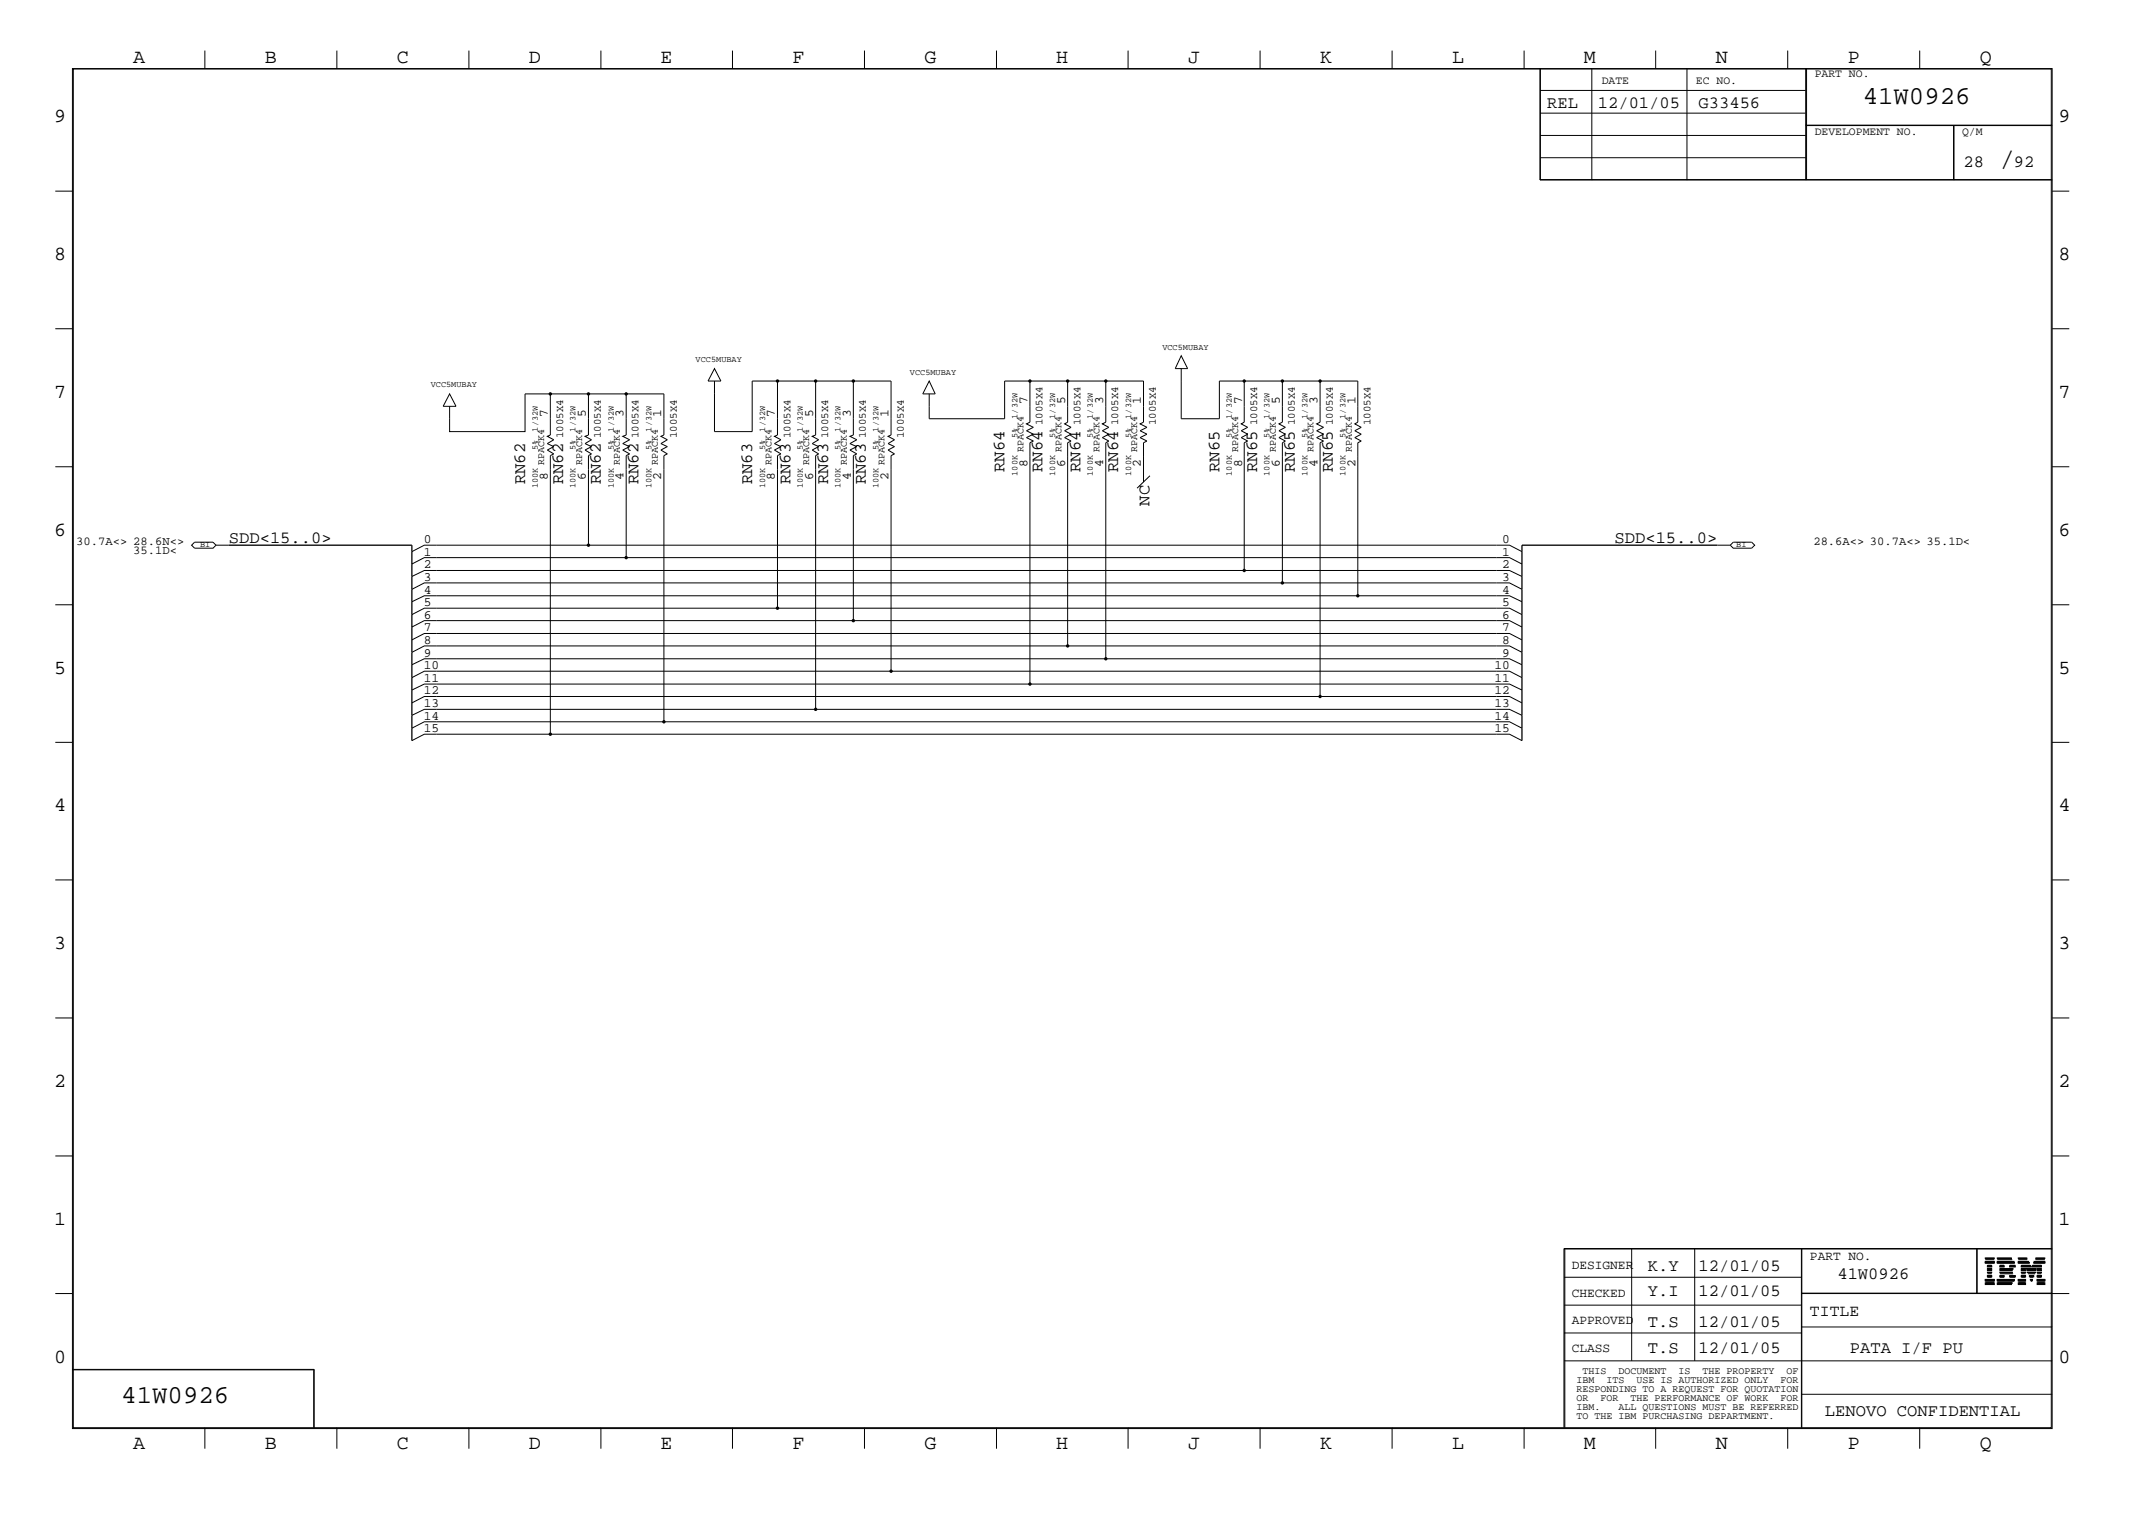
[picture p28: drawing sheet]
<svg xmlns="http://www.w3.org/2000/svg" width="423mm" height="300mm" viewBox="0 0 423 300" stroke-linecap="round" stroke-linejoin="round" font-family="sans-serif">
<defs><g id="words">
<text font-size="5.2" x="395" y="32.9">/</text>
<g font-size="5.1">
<text x="368" y="20.5">41W0926</text>
<text x="24" y="277.2">41W0926</text>
</g>
<g font-size="4">
<text x="26.3" y="12.5">A</text>
<text x="52.3" y="12.5">B</text>
<text x="78.4" y="12.5">C</text>
<text x="104.5" y="12.5">D</text>
<text x="130.5" y="12.5">E</text>
<text x="156.5" y="12.5">F</text>
<text x="182.6" y="12.5">G</text>
<text x="208.6" y="12.5">H</text>
<text x="234.7" y="12.5">J</text>
<text x="260.8" y="12.5">K</text>
<text x="286.9" y="12.5">L</text>
<text x="312.8" y="12.5">M</text>
<text x="338.9" y="12.5">N</text>
<text x="365" y="12.5">P</text>
<text x="391.1" y="12.5">Q</text>
<text x="10.7" y="24.1">9</text>
<text x="406.7" y="24.1">9</text>
<text x="10.7" y="51.4">8</text>
<text x="406.7" y="51.4">8</text>
<text x="10.7" y="78.6">7</text>
<text x="406.7" y="78.6">7</text>
<text x="10.7" y="105.8">6</text>
<text x="406.7" y="105.8">6</text>
<text x="10.7" y="133.1">5</text>
<text x="406.7" y="133.1">5</text>
<text x="10.7" y="160.2">4</text>
<text x="406.7" y="160.2">4</text>
<text x="10.7" y="187.5">3</text>
<text x="406.7" y="187.5">3</text>
<text x="10.7" y="214.6">2</text>
<text x="406.7" y="214.6">2</text>
<text x="10.7" y="241.9">1</text>
<text x="406.7" y="241.9">1</text>
<text x="10.7" y="269.2">0</text>
<text x="406.7" y="269.2">0</text>
<text x="26.3" y="286.2">A</text>
<text x="52.3" y="286.2">B</text>
<text x="78.4" y="286.2">C</text>
<text x="104.5" y="286.2">D</text>
<text x="130.5" y="286.2">E</text>
<text x="156.5" y="286.2">F</text>
<text x="182.6" y="286.2">G</text>
<text x="208.6" y="286.2">H</text>
<text x="234.7" y="286.2">J</text>
<text x="260.8" y="286.2">K</text>
<text x="286.9" y="286.2">L</text>
<text x="312.8" y="286.2">M</text>
<text x="338.9" y="286.2">N</text>
<text x="365" y="286.2">P</text>
<text x="391.1" y="286.2">Q</text>
</g>
<g font-size="3.4">
<text x="305.6" y="21.4">REL</text>
<text x="315.6" y="21.4">12/01/05</text>
<text x="335.5" y="21.4">G33456</text>
<text x="387.9" y="32.9">28</text>
<text x="397.8" y="32.9">92</text>
<text x="103.7" y="95.7" transform="rotate(-90 103.7 95.7)">RN62</text>
<text x="111.3" y="95.7" transform="rotate(-90 111.3 95.7)">RN62</text>
<text x="118.7" y="95.7" transform="rotate(-90 118.7 95.7)">RN62</text>
<text x="126.2" y="95.7" transform="rotate(-90 126.2 95.7)">RN62</text>
<text x="148.6" y="95.7" transform="rotate(-90 148.6 95.7)">RN63</text>
<text x="156.1" y="95.7" transform="rotate(-90 156.1 95.7)">RN63</text>
<text x="163.6" y="95.7" transform="rotate(-90 163.6 95.7)">RN63</text>
<text x="171" y="95.7" transform="rotate(-90 171 95.7)">RN63</text>
<text x="198.5" y="93.2" transform="rotate(-90 198.5 93.2)">RN64</text>
<text x="205.9" y="93.2" transform="rotate(-90 205.9 93.2)">RN64</text>
<text x="213.4" y="93.2" transform="rotate(-90 213.4 93.2)">RN64</text>
<text x="220.9" y="93.2" transform="rotate(-90 220.9 93.2)">RN64</text>
<text x="240.9" y="93.2" transform="rotate(-90 240.9 93.2)">RN65</text>
<text x="248.3" y="93.2" transform="rotate(-90 248.3 93.2)">RN65</text>
<text x="255.8" y="93.2" transform="rotate(-90 255.8 93.2)">RN65</text>
<text x="263.3" y="93.2" transform="rotate(-90 263.3 93.2)">RN65</text>
<text x="227.1" y="99.9" transform="rotate(-90 227.1 99.9)">NC</text>
<text x="45.2" y="107.2">SDD&lt;15..0&gt;</text>
<text x="318.9" y="107.2">SDD&lt;15..0&gt;</text>
<text x="325.5" y="251">K.Y</text>
<text x="335.5" y="251">12/01/05</text>
<text x="325.5" y="255.9">Y.I</text>
<text x="335.5" y="255.9">12/01/05</text>
<text x="363" y="252.7">41W0926</text>
<text x="325.5" y="262.2">T.S</text>
<text x="335.5" y="262.2">12/01/05</text>
<text x="325.5" y="267.2">T.S</text>
<text x="335.5" y="267.2">12/01/05</text>
<text x="365.4" y="267.2">PATA I/F PU</text>
<text x="360.5" y="279.7">LENOVO CONFIDENTIAL</text>
</g>
<text font-size="3.2" x="357.5" y="260">TITLE</text>
<g font-size="2.5">
<text x="108.2" y="82.3" transform="rotate(-90 108.2 82.3)">7</text>
<text x="115.7" y="82.3" transform="rotate(-90 115.7 82.3)">5</text>
<text x="123.2" y="82.3" transform="rotate(-90 123.2 82.3)">3</text>
<text x="130.6" y="82.3" transform="rotate(-90 130.6 82.3)">1</text>
<text x="153.1" y="82.3" transform="rotate(-90 153.1 82.3)">7</text>
<text x="160.6" y="82.3" transform="rotate(-90 160.6 82.3)">5</text>
<text x="168.1" y="82.3" transform="rotate(-90 168.1 82.3)">3</text>
<text x="175.5" y="82.3" transform="rotate(-90 175.5 82.3)">1</text>
<text x="202.9" y="79.8" transform="rotate(-90 202.9 79.8)">7</text>
<text x="210.4" y="79.8" transform="rotate(-90 210.4 79.8)">5</text>
<text x="217.9" y="79.8" transform="rotate(-90 217.9 79.8)">3</text>
<text x="225.4" y="79.8" transform="rotate(-90 225.4 79.8)">1</text>
<text x="245.4" y="79.8" transform="rotate(-90 245.4 79.8)">7</text>
<text x="252.8" y="79.8" transform="rotate(-90 252.8 79.8)">5</text>
<text x="260.3" y="79.8" transform="rotate(-90 260.3 79.8)">3</text>
<text x="267.8" y="79.8" transform="rotate(-90 267.8 79.8)">1</text>
<text x="108.2" y="94.7" transform="rotate(-90 108.2 94.7)">8</text>
<text x="115.7" y="94.7" transform="rotate(-90 115.7 94.7)">6</text>
<text x="123.2" y="94.7" transform="rotate(-90 123.2 94.7)">4</text>
<text x="130.6" y="94.7" transform="rotate(-90 130.6 94.7)">2</text>
<text x="153.1" y="94.7" transform="rotate(-90 153.1 94.7)">8</text>
<text x="160.6" y="94.7" transform="rotate(-90 160.6 94.7)">6</text>
<text x="168.1" y="94.7" transform="rotate(-90 168.1 94.7)">4</text>
<text x="175.5" y="94.7" transform="rotate(-90 175.5 94.7)">2</text>
<text x="202.9" y="92.3" transform="rotate(-90 202.9 92.3)">8</text>
<text x="210.4" y="92.3" transform="rotate(-90 210.4 92.3)">6</text>
<text x="217.9" y="92.3" transform="rotate(-90 217.9 92.3)">4</text>
<text x="225.4" y="92.3" transform="rotate(-90 225.4 92.3)">2</text>
<text x="245.4" y="92.3" transform="rotate(-90 245.4 92.3)">8</text>
<text x="252.8" y="92.3" transform="rotate(-90 252.8 92.3)">6</text>
<text x="260.3" y="92.3" transform="rotate(-90 260.3 92.3)">4</text>
<text x="267.8" y="92.3" transform="rotate(-90 267.8 92.3)">2</text>
<text x="83.7" y="107.3">0</text>
<text x="296.8" y="107.3">0</text>
<text x="83.7" y="109.8">1</text>
<text x="83.7" y="112.3">2</text>
<text x="296.8" y="109.8">1</text>
<text x="296.8" y="112.3">2</text>
<text x="83.7" y="114.7">3</text>
<text x="83.7" y="117.3">4</text>
<text x="83.7" y="119.7">5</text>
<text x="296.8" y="119.7">5</text>
<text x="296.8" y="117.3">4</text>
<text x="296.8" y="114.7">3</text>
<text x="83.7" y="122.3">6</text>
<text x="83.7" y="124.7">7</text>
<text x="296.8" y="124.7">7</text>
<text x="296.8" y="122.3">6</text>
<text x="83.7" y="129.7">9</text>
<text x="83.7" y="127.3">8</text>
<text x="296.8" y="129.7">9</text>
<text x="296.8" y="127.3">8</text>
<text x="83.7" y="134.7">11</text>
<text x="83.7" y="137.2">12</text>
<text x="83.7" y="132.2">10</text>
<text x="295.2" y="132.2">10</text>
<text x="295.2" y="134.7">11</text>
<text x="295.2" y="137.2">12</text>
<text x="83.7" y="142.2">14</text>
<text x="83.7" y="139.7">13</text>
<text x="295.2" y="142.2">14</text>
<text x="295.2" y="139.7">13</text>
<text x="83.7" y="144.7">15</text>
<text x="295.2" y="144.7">15</text>
<text x="310.5" y="250.6">DESIGNER</text>
<text x="357.5" y="248.8">PART NO.</text>
<text x="310.5" y="256.1">CHECKED</text>
<text x="310.5" y="261.5">APPROVED</text>
<text x="310.5" y="267">CLASS</text>
</g>
<g font-size="2.4">
<text x="15.1" y="107.7">30.7A&lt;&gt; 28.6N&lt;&gt;</text>
<text x="358.2" y="107.7">28.6A&lt;&gt; 30.7A&lt;&gt; 35.1D&lt;</text>
<text x="26.3" y="109.5">35.1D&lt;</text>
</g>
<g font-size="2.3">
<text x="316.4" y="16.7">DATE</text>
<text x="335" y="16.7">EC NO.</text>
<text x="358.5" y="15.2">PART NO.</text>
<text x="358.5" y="26.6">DEVELOPMENT NO.</text>
<text x="387.6" y="26.6">Q/M</text>
</g>
<g font-size="2.1">
<text x="205.9" y="84" transform="rotate(-90 205.9 84)">1005X4</text>
<text x="213.4" y="84" transform="rotate(-90 213.4 84)">1005X4</text>
<text x="220.9" y="84" transform="rotate(-90 220.9 84)">1005X4</text>
<text x="228.3" y="84" transform="rotate(-90 228.3 84)">1005X4</text>
<text x="248.3" y="84" transform="rotate(-90 248.3 84)">1005X4</text>
<text x="255.8" y="84" transform="rotate(-90 255.8 84)">1005X4</text>
<text x="263.3" y="84" transform="rotate(-90 263.3 84)">1005X4</text>
<text x="270.8" y="84" transform="rotate(-90 270.8 84)">1005X4</text>
<text x="111.3" y="86.5" transform="rotate(-90 111.3 86.5)">1005X4</text>
<text x="118.7" y="86.5" transform="rotate(-90 118.7 86.5)">1005X4</text>
<text x="126.2" y="86.5" transform="rotate(-90 126.2 86.5)">1005X4</text>
<text x="133.7" y="86.5" transform="rotate(-90 133.7 86.5)">1005X4</text>
<text x="156.1" y="86.5" transform="rotate(-90 156.1 86.5)">1005X4</text>
<text x="163.6" y="86.5" transform="rotate(-90 163.6 86.5)">1005X4</text>
<text x="171" y="86.5" transform="rotate(-90 171 86.5)">1005X4</text>
<text x="178.6" y="86.5" transform="rotate(-90 178.6 86.5)">1005X4</text>
</g>
<g font-size="2">
<text x="202.2" y="89.3" transform="rotate(-90 202.2 89.3)">RPACK4</text>
<text x="209.7" y="89.3" transform="rotate(-90 209.7 89.3)">RPACK4</text>
<text x="217.2" y="89.3" transform="rotate(-90 217.2 89.3)">RPACK4</text>
<text x="224.6" y="89.3" transform="rotate(-90 224.6 89.3)">RPACK4</text>
<text x="244.6" y="89.3" transform="rotate(-90 244.6 89.3)">RPACK4</text>
<text x="252.1" y="89.3" transform="rotate(-90 252.1 89.3)">RPACK4</text>
<text x="259.5" y="89.3" transform="rotate(-90 259.5 89.3)">RPACK4</text>
<text x="267" y="89.3" transform="rotate(-90 267 89.3)">RPACK4</text>
<text x="107.5" y="91.9" transform="rotate(-90 107.5 91.9)">RPACK4</text>
<text x="115" y="91.9" transform="rotate(-90 115 91.9)">RPACK4</text>
<text x="122.4" y="91.9" transform="rotate(-90 122.4 91.9)">RPACK4</text>
<text x="130" y="91.9" transform="rotate(-90 130 91.9)">RPACK4</text>
<text x="152.4" y="91.9" transform="rotate(-90 152.4 91.9)">RPACK4</text>
<text x="159.9" y="91.9" transform="rotate(-90 159.9 91.9)">RPACK4</text>
<text x="167.3" y="91.9" transform="rotate(-90 167.3 91.9)">RPACK4</text>
<text x="174.8" y="91.9" transform="rotate(-90 174.8 91.9)">RPACK4</text>
<text x="311.4" y="273.2">IBM</text>
<text x="311.4" y="275">RESPONDING TO A REQUEST FOR QUOTATION</text>
<text x="312.6" y="271.4">THIS</text>
<text x="317.3" y="273.2">ITS</text>
<text x="319.7" y="271.4">DOCUMENT</text>
<text x="323.3" y="273.2">USE IS AUTHORIZED ONLY</text>
<text x="331.6" y="271.4">IS</text>
<text x="336.3" y="271.4">THE PROPERTY</text>
<text x="351.7" y="273.2">FOR</text>
<text x="352.9" y="271.4">OF</text>
<text x="311.4" y="276.7">OR</text>
<text x="311.4" y="278.6">IBM.</text>
<text x="311.4" y="280.2">TO THE IBM PURCHASING DEPARTMENT.</text>
<text x="316.1" y="276.7">FOR</text>
<text x="319.7" y="278.6">ALL QUESTIONS MUST BE REFERRED</text>
<text x="322.1" y="276.7">THE PERFORMANCE OF WORK</text>
<text x="351.7" y="276.7">FOR</text>
</g>
<g font-size="1.7">
<text x="137.4" y="71.5">VCC5MUBAY</text>
<text x="229.6" y="69.1">VCC5MUBAY</text>
<text x="85.1" y="76.5">VCC5MUBAY</text>
<text x="179.7" y="74">VCC5MUBAY</text>
<text x="201" y="82.7" transform="rotate(-90 201 82.7)">1/32W</text>
<text x="208.4" y="82.7" transform="rotate(-90 208.4 82.7)">1/32W</text>
<text x="215.9" y="82.7" transform="rotate(-90 215.9 82.7)">1/32W</text>
<text x="223.4" y="82.7" transform="rotate(-90 223.4 82.7)">1/32W</text>
<text x="243.3" y="82.7" transform="rotate(-90 243.3 82.7)">1/32W</text>
<text x="250.8" y="82.7" transform="rotate(-90 250.8 82.7)">1/32W</text>
<text x="258.3" y="82.7" transform="rotate(-90 258.3 82.7)">1/32W</text>
<text x="265.8" y="82.7" transform="rotate(-90 265.8 82.7)">1/32W</text>
<text x="106.3" y="89" transform="rotate(-90 106.3 89)">5%</text>
<text x="106.3" y="85.3" transform="rotate(-90 106.3 85.3)">1/32W</text>
<text x="113.7" y="89" transform="rotate(-90 113.7 89)">5%</text>
<text x="113.7" y="85.3" transform="rotate(-90 113.7 85.3)">1/32W</text>
<text x="121.2" y="89" transform="rotate(-90 121.2 89)">5%</text>
<text x="121.2" y="85.3" transform="rotate(-90 121.2 85.3)">1/32W</text>
<text x="128.7" y="89" transform="rotate(-90 128.7 89)">5%</text>
<text x="128.7" y="85.3" transform="rotate(-90 128.7 85.3)">1/32W</text>
<text x="151.1" y="89" transform="rotate(-90 151.1 89)">5%</text>
<text x="151.1" y="85.3" transform="rotate(-90 151.1 85.3)">1/32W</text>
<text x="158.6" y="89" transform="rotate(-90 158.6 89)">5%</text>
<text x="158.6" y="85.3" transform="rotate(-90 158.6 85.3)">1/32W</text>
<text x="166" y="89" transform="rotate(-90 166 89)">5%</text>
<text x="166" y="85.3" transform="rotate(-90 166 85.3)">1/32W</text>
<text x="173.6" y="89" transform="rotate(-90 173.6 89)">5%</text>
<text x="173.6" y="85.3" transform="rotate(-90 173.6 85.3)">1/32W</text>
<text x="201" y="86.5" transform="rotate(-90 201 86.5)">5%</text>
<text x="208.4" y="86.5" transform="rotate(-90 208.4 86.5)">5%</text>
<text x="215.9" y="86.5" transform="rotate(-90 215.9 86.5)">5%</text>
<text x="223.4" y="86.5" transform="rotate(-90 223.4 86.5)">5%</text>
<text x="243.3" y="86.5" transform="rotate(-90 243.3 86.5)">5%</text>
<text x="250.8" y="86.5" transform="rotate(-90 250.8 86.5)">5%</text>
<text x="258.3" y="86.5" transform="rotate(-90 258.3 86.5)">5%</text>
<text x="265.8" y="86.5" transform="rotate(-90 265.8 86.5)">5%</text>
<text x="201" y="94" transform="rotate(-90 201 94)">100K</text>
<text x="208.4" y="94" transform="rotate(-90 208.4 94)">100K</text>
<text x="215.9" y="94" transform="rotate(-90 215.9 94)">100K</text>
<text x="223.4" y="94" transform="rotate(-90 223.4 94)">100K</text>
<text x="243.3" y="94" transform="rotate(-90 243.3 94)">100K</text>
<text x="250.8" y="94" transform="rotate(-90 250.8 94)">100K</text>
<text x="258.3" y="94" transform="rotate(-90 258.3 94)">100K</text>
<text x="265.8" y="94" transform="rotate(-90 265.8 94)">100K</text>
<text x="106.3" y="96.4" transform="rotate(-90 106.3 96.4)">100K</text>
<text x="113.7" y="96.4" transform="rotate(-90 113.7 96.4)">100K</text>
<text x="121.2" y="96.4" transform="rotate(-90 121.2 96.4)">100K</text>
<text x="128.7" y="96.4" transform="rotate(-90 128.7 96.4)">100K</text>
<text x="151.1" y="96.4" transform="rotate(-90 151.1 96.4)">100K</text>
<text x="158.6" y="96.4" transform="rotate(-90 158.6 96.4)">100K</text>
<text x="166" y="96.4" transform="rotate(-90 166 96.4)">100K</text>
<text x="173.6" y="96.4" transform="rotate(-90 173.6 96.4)">100K</text>
<text x="39.5" y="108.1">BI</text>
<text x="343" y="108.1">BI</text>
</g>
</g></defs>
<g fill="none" stroke="#000" stroke-width=".2">
<path d="M14.3 13.5h391.1v268.7h-391.1zM14.5 13.6h390.7v268.4h-390.7zM40.5 10v3.5M66.5 10v3.5M92.6 10v3.5M118.7 10v3.5M144.7 10v3.5M170.8 10v3.5M196.9 10v3.5M222.8 10v3.5M248.9 10v3.5M275 10v3.5"/>
<path d="M301.1 10v3.5M304.2 13.5v22.1h101.2M304.2 17.9h52.5M304.3 13.5v22.1M314.5 13.5v22.1M327.1 10v3.5M333.2 13.5v22.1M353.1 10v3.5M356.7 13.5v22.1M356.9 13.5v22.1M379.2 10v3.5M10.9 37.8h3.4"/>
<path d="M304.2 35.5h101.2M304.2 26.8h52.5M304.2 22.4h52.5M304.3 31.2h52.4M356.7 24.8h48.7M356.7 24.7h48.7M385.9 24.8v10.8M386 24.8v10.8M405.4 37.8h3.4M10.9 64.9h3.4M88.8 77.8l1.3 2.5h-2.6zM108.7 77.8h-5v7.5h-14.9v-5"/>
<path d="M116.2 77.8h-7.5v8.1l-.6 .3 1.3 .7-1.3 .7 1.3 .6-1.3 .7 1.3 .8-.7 .3v55M123.7 77.8h-7.5v8.1l-.6 .3 1.2 .7-1.2 .7 1.2 .6-1.2 .7 1.2 .8-.6 .3v17.7h182l2.5 1.3M141.1 75.3v10h7.5v-10h27.4v10.6l-.6 .3 1.3 .7-1.3 .7 1.3 .6-1.3 .7 1.3 .8-.7 .3v42.6M141.1 72.8l1.3 2.5h-2.5zM153.6 75.3v10.6l-.6 .3 1.3 .7-1.3 .7 1.3 .6-1.3 .7 1.3 .8-.7 .3v30.1M161.1 75.3v10.6l-.7 .3 1.3 .7-1.3 .7 1.3 .6-1.3 .7 1.3 .8-.6 .3v50.1M168.6 75.3v10.6l-.7 .3 1.3 .7-1.3 .7 1.3 .6-1.3 .7 1.3 .8-.6 .3v32.6h129.6l2.5 1.3M183.6 75.3l1.1 2.5h-2.4zM183.6 77.8v4.9h14.9v-7.4h5v8.1l-.7 .3 1.3 .7-1.3 .7 1.3 .7-1.3 .6 1.3 .7-.6 .4v47.6M203.5 75.3h7.4v8.1l-.6 .3 1.3 .7-1.3 .7 1.3 .7-1.3 .6 1.3 .7-.7 .4v40.1M210.9 75.3h7.5v8.1l-.6 .3 1.2 .7-1.2 .7 1.2 .7-1.2 .6 1.2 .7-.6 .4v42.6M218.4 75.3h7.5v8.1l-.7 .3 1.4 .7-1.4 .7 1.4 .7-1.4 .6 1.4 .7-.7 .4v7.8"/>
<path d="M233.3 72.8v9.9h7.6v-7.4h4.9v8.1l-.6 .3 1.3 .7-1.3 .7 1.3 .7-1.3 .6 1.3 .7-.7 .4v25.2M233.3 70.3l1.3 2.5h-2.4zM245.8 75.3h7.5v8.1l-.7 .3 1.3 .7-1.3 .7 1.3 .7-1.3 .6 1.3 .7-.6 .4v27.6M253.3 75.3h7.5v8.1l-.7 .3 1.4 .7-1.4 .7 1.4 .7-1.4 .6 1.4 .7-.7 .4v50.1M260.8 75.3h7.4v8.1l-.6 .3 1.3 .7-1.3 .7 1.3 .7-1.3 .6 1.3 .7-.7 .4v30.2M405.4 64.9h3.4M10.9 92.2h3.4M227.2 94l-2.6 2.4M405.4 92.2h3.4M10.9 119.5h3.4M38.4 107.1h3.7l.6 .6-.6 .6h-3.7l-.6-.6zM42.7 107.7h2.5"/>
<path d="M81.4 116.4l2.4-1.3h214.4l2.5 1.3M81.4 118.9l2.4-1.2h214.4l2.5 1.2M81.4 111.4l2.4-1.2h214.4l2.5 1.2M81.4 113.9l2.4-1.2h214.4l2.5 1.2M116.2 107.7h-32.4l-2.4 1.3M123.7 110.2v-20.2l.7-.3-1.4-.8 1.4-.7-1.4-.6 1.4-.7-1.4-.7 .7-.3v-8.1h7.4v8.1l-.5 .3 1.2 .7-1.2 .7 1.2 .6-1.2 .7 1.2 .8-.7 .3v52.6M339.3 107.7h2.5M342.4 107.1h3.6l.6 .6-.6 .6h-3.6l-.6-.6zM405.4 119.5h3.4M81.4 126.4l2.4-1.3h214.4l2.5 1.3M81.4 121.4l2.4-1.3h214.4l2.5 1.3M81.4 133.9l2.4-1.3h214.4l2.5 1.3"/>
<path d="M81.4 136.3l2.4-1.2h214.4l2.5 1.2M81.4 138.9l2.4-1.3h214.4l2.5 1.3M81.4 131.3l2.4-1.2h214.4l2.5 1.2M81.4 128.9l2.4-1.3h214.4l2.5 1.3M168.6 122.6h-84.8l-2.4 1.3M10.9 146.6h3.4M81.4 143.8l2.4-1.2h214.4l2.5 1.2M81.4 146.3l2.4-1.3h214.4l2.5 1.3M81.4 141.3l2.4-1.2h214.4l2.5 1.2M405.4 146.6h3.4M10.9 173.8h3.4M405.4 173.8h3.4"/>
<path d="M10.9 201.1h3.4M405.4 201.1h3.4M10.9 228.3h3.4M405.4 228.3h3.4M10.9 255.5h3.4M308.9 246.7h96.5M308.9 257.8h47M308.9 252.3h47M309.1 246.6v35.4M322.3 246.6v22.2M334.8 246.6v22.2M355.9 246.6v35.4"/>
<path d="M355.9 255.4h49.5M355.9 255.5h52.9M390.5 246.6v8.9M390.6 246.6v8.9M392.2 253.7h1.8zM392.2 253.6h1.8zM392.2 253.4l1.8 .1zM392.2 253l1.8 .1zM392.2 252.8l1.8 .1zM392.2 252.7l1.8 .1zM392.2 249.4l1.8 .1zM392.2 249.3l1.8 .1z"/>
<path d="M392.2 249.2l1.8 .1zM392.2 248.8h1.8zM392.2 248.7h1.8zM392.2 248.5l1.8 .1zM392.6 252.3h.8zM392.6 252.1l.8 .1zM392.6 252l.8 .1zM392.6 251.6h.8zM392.6 251.5h.8zM392.6 251.3l.8 .1zM392.6 250.9l.8 .1zM392.6 250.8h.8z"/>
<path d="M392.6 250.6l.8 .1zM392.6 250.2l.8 .1zM392.6 250l.8 .1zM392.6 249.9h.8zM394.5 253.7h2.8zM394.5 253.6h2.9zM394.5 253.4l3 .1zM394.5 248.8h3zM394.5 248.7h2.9zM394.5 248.5l2.8 .1zM394.5 253l3.3 .1zM394.5 252.8l3.4 .1z"/>
<path d="M394.5 252.7l3.4 .1zM394.5 249.4l3.4 .1zM394.5 249.3l3.4 .1zM394.5 249.2l3.3 .1zM395.1 251.6h2.6zM395.1 251.5h2.5zM395.1 251.3l2.4 .1zM395.1 250.9l2.4 .1zM395.1 250.8h2.5zM395.1 250.6l2.6 .1zM395.1 252.3h.8zM395.1 252.1l.8 .1z"/>
<path d="M395.1 252l.8 .1zM395.1 250.2l.8 .1zM395.1 250l.8 .1zM395.1 249.9h.8zM397 252.3h1.1zM397 252.1l1.1 .1zM397 252l1.1 .1zM397 250.2l1.1 .1zM397 250l1.1 .1zM397 249.9h1.1zM398.7 253.7h1.4zM398.7 253.6h1.4z"/>
<path d="M398.7 253.4l1.4 .1zM398.7 253l1.4 .1zM398.7 252.8l1.4 .1zM398.7 252.7l1.4 .1zM398.7 249.4l2.2 .1zM398.7 249.3l2.1 .1zM398.7 249.2l2 .1zM398.7 248.8h1.8zM398.7 248.7h1.8zM398.7 248.5l1.7 .1zM399.3 252.3h.8zM399.3 252.1l.8 .1z"/>
<path d="M399.3 252l.8 .1zM399.3 251.6h.8zM399.3 251.5h.8zM399.3 251.3l.8 .1zM399.3 250.9l.8 .1zM399.3 250.8h.8zM399.3 250.6l.8 .1zM399.3 250.2l1.9 .1zM399.3 250l1.9 .1zM399.3 249.9h1.8zM400.3 250.6l2 .1zM400.4 250.9l1.8 .1z"/>
<path d="M400.4 250.8h1.8zM400.5 251.3l1.6 .1zM400.6 251.5h1.5zM400.6 251.6h1.4zM400.9 252.1l.8 .1zM400.9 252l.8 .1zM401 252.3h.7zM401.1 252.7l.4 .1zM401.2 252.8l.3 .1zM401.2 253l.2 .1zM401.4 250.2l1.9 .1zM401.5 250l1.8 .1z"/>
<path d="M401.5 249.9h1.8zM401.7 249.4l2.2 .1zM401.8 249.3l2.1 .1zM401.8 249.2l2.1 .1zM402.1 248.8h1.8zM402.1 248.7h1.8zM402.2 248.5l1.7 .1zM402.4 253.7h1.5zM402.4 253.6h1.5zM402.4 253.4l1.5 .1zM402.4 253l1.5 .1zM402.4 252.8l1.5 .1z"/>
<path d="M402.4 252.7l1.5 .1zM402.4 252.3h.9zM402.4 252.1l.9 .1zM402.4 252l.9 .1zM402.4 251.6h.9zM402.4 251.5h.9zM402.4 251.3l.9 .1zM402.4 250.9l.9 .1zM402.4 250.8h.9zM402.4 250.6l.9 .1zM405.4 246.6h-96.5v35.4M14.3 270.5h47.8v11.5"/>
<path d="M14.3 270.6h47.8M62 270.5v11.5M308.9 268.8h96.5M308.9 263.3h47M355.9 275.4h49.5M355.9 262.1h49.5M40.5 282v4.2M66.5 282v4.2M92.6 282v4.2M118.7 282v4.2M144.7 282v4.2M170.8 282v4.2"/>
<path d="M196.9 282v4.2M222.8 282v4.2M248.9 282v4.2M275 282v4.2M301.1 282v4.2M327.1 282v4.2M353.1 282v4.2M379.2 282v4.2"/>
</g>
<path d="M45.2 107.7h36.2v38.6M339.3 107.7h-38.6v38.6" fill="none" stroke="#000" stroke-width=".25"/>
<g fill="#000">
<circle cx="108.7" cy="77.8" r=".34"/>
<circle cx="116.2" cy="77.8" r=".34"/>
<circle cx="123.7" cy="77.8" r=".34"/>
<circle cx="153.6" cy="75.3" r=".34"/>
<circle cx="161.1" cy="75.3" r=".34"/>
<circle cx="168.6" cy="75.3" r=".34"/>
<circle cx="203.5" cy="75.3" r=".34"/>
<circle cx="210.9" cy="75.3" r=".34"/>
<circle cx="218.4" cy="75.3" r=".34"/>
<circle cx="245.8" cy="75.3" r=".34"/>
<circle cx="253.3" cy="75.3" r=".34"/>
<circle cx="260.8" cy="75.3" r=".34"/>
<circle cx="116.2" cy="107.7" r=".34"/>
<circle cx="123.7" cy="110.2" r=".34"/>
<circle cx="245.8" cy="112.7" r=".34"/>
<circle cx="253.3" cy="115.1" r=".34"/>
<circle cx="268.2" cy="117.7" r=".34"/>
<circle cx="153.6" cy="120.1" r=".34"/>
<circle cx="168.6" cy="122.6" r=".34"/>
<circle cx="176" cy="132.6" r=".34"/>
<circle cx="203.5" cy="135.1" r=".34"/>
<circle cx="210.9" cy="127.6" r=".34"/>
<circle cx="218.4" cy="130.1" r=".34"/>
<circle cx="260.8" cy="137.6" r=".34"/>
<circle cx="108.7" cy="145" r=".34"/>
<circle cx="131.1" cy="142.6" r=".34"/>
<circle cx="161.1" cy="140.1" r=".34"/>
</g>
<use href="#words"/>
</svg>
